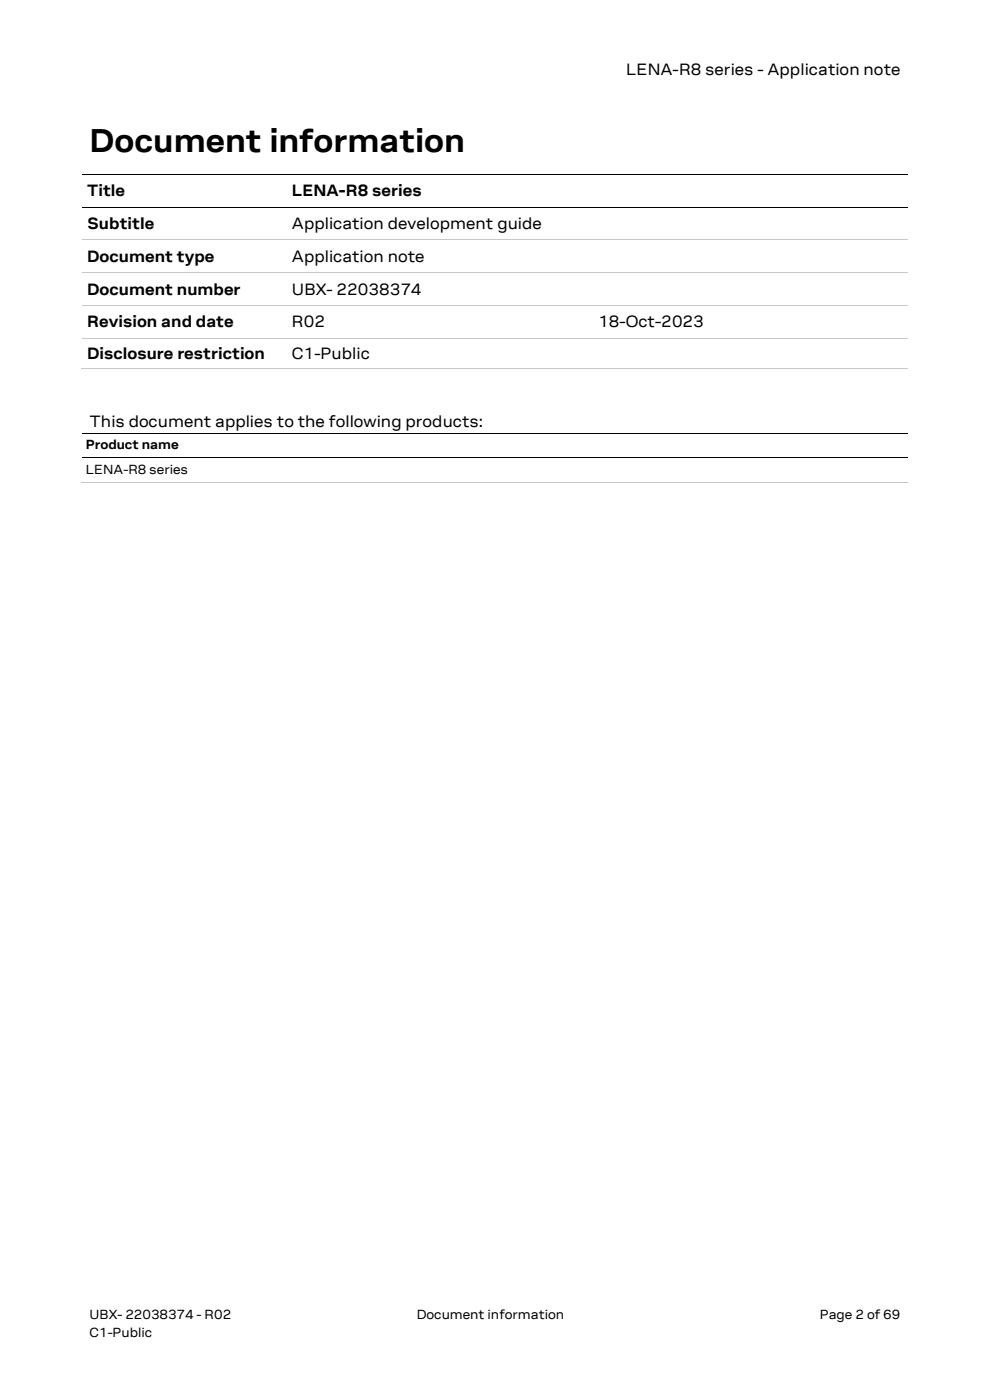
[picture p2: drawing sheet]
<svg xmlns="http://www.w3.org/2000/svg" width="210mm" height="297mm" viewBox="0 0 210 297" stroke-linecap="round" stroke-linejoin="round" font-family="sans-serif">
<defs><g id="words">
<text font-size="7.1" x="19" y="32.3">Document information</text>
<g font-size="3.5">
<text x="132.8" y="16">LENA-R8 series - Application note</text>
<text x="18.5" y="41.6">Title</text>
<text x="61.9" y="41.6">LENA-R8 series</text>
<text x="18.5" y="48.5">Subtitle</text>
<text x="61.9" y="48.6">Application development guide</text>
<text x="18.5" y="55.5">Document type</text>
<text x="61.9" y="55.5">Application note</text>
<text x="18.5" y="62.5">Document number</text>
<text x="61.9" y="62.5">UBX- 22038374</text>
<text x="18.5" y="69.4">Revision and date</text>
<text x="61.9" y="69.5">R02</text>
<text x="126.9" y="69.5">18-Oct-2023</text>
<text x="18.5" y="76.1">Disclosure restriction</text>
<text x="61.9" y="76.1">C1-Public</text>
<text x="19" y="90.6">This document applies to the following products:</text>
</g>
<g font-size="2.8">
<text x="18.2" y="95.4">Product name</text>
<text x="18.2" y="100.6">LENA-R8 series</text>
<text x="19" y="279.8">UBX- 22038374 - R02</text>
<text x="88.4" y="279.8">Document information</text>
<text x="173.9" y="279.8">Page 2 of 69</text>
<text x="19" y="283.6">C1-Public</text>
</g>
</g></defs>
<path d="M17.5 37h42.5M60.2 37h132.4M17.5 43.9h42.5M60.2 43.9h132.4" fill="none" stroke="#000" stroke-width=".21"/>
<g fill="#000">
<path d="M60 36.9h.2v.1h-.2z" fill-rule="evenodd"/>
<path d="M60 43.9h.2v.1h-.2z" fill-rule="evenodd"/>
</g>
<path d="M17.5 50.9h42.5" fill="none" stroke="#c8c8c8" stroke-width=".21"/>
<path d="M60 50.8h.2v.2h-.2z" fill-rule="evenodd" fill="#c8c8c8"/>
<path d="M60.2 50.9h64.8" fill="none" stroke="#c8c8c8" stroke-width=".21"/>
<path d="M125 50.8h.2v.2h-.2z" fill-rule="evenodd" fill="#c8c8c8"/>
<path d="M17.5 57.9h42.5M125.2 50.9h67.4" fill="none" stroke="#c8c8c8" stroke-width=".21"/>
<path d="M60 57.8h.2v.2h-.2z" fill-rule="evenodd" fill="#c8c8c8"/>
<path d="M60.2 57.9h64.8" fill="none" stroke="#c8c8c8" stroke-width=".21"/>
<path d="M125 57.8h.2v.2h-.2z" fill-rule="evenodd" fill="#c8c8c8"/>
<path d="M125.2 57.9h67.4M17.5 64.9h42.5" fill="none" stroke="#c8c8c8" stroke-width=".21"/>
<path d="M60 64.8h.2v.1h-.2z" fill-rule="evenodd" fill="#c8c8c8"/>
<path d="M60.2 64.9h64.8" fill="none" stroke="#c8c8c8" stroke-width=".21"/>
<path d="M125 64.8h.2v.1h-.2z" fill-rule="evenodd" fill="#c8c8c8"/>
<path d="M17.5 71.8h42.5M125.2 64.9h67.4" fill="none" stroke="#c8c8c8" stroke-width=".21"/>
<path d="M60 71.7h.2v.2h-.2z" fill-rule="evenodd" fill="#c8c8c8"/>
<path d="M60.2 71.8h64.8" fill="none" stroke="#c8c8c8" stroke-width=".21"/>
<path d="M125 71.7h.2v.2h-.2z" fill-rule="evenodd" fill="#c8c8c8"/>
<path d="M17.2 78.1h42.8M125.2 71.8h67.4" fill="none" stroke="#c8c8c8" stroke-width=".21"/>
<path d="M59.7 78h.2v.2h-.2z" fill-rule="evenodd" fill="#c8c8c8"/>
<path d="M59.9 78.1h65.1" fill="none" stroke="#c8c8c8" stroke-width=".21"/>
<path d="M124.8 78h.2v.2h-.2z" fill-rule="evenodd" fill="#c8c8c8"/>
<path d="M125 78.1h67.6" fill="none" stroke="#c8c8c8" stroke-width=".21"/>
<path d="M17.5 91.9h175.1M17.5 97.1h175.1" fill="none" stroke="#000" stroke-width=".21"/>
<path d="M17.2 102.3h175.4" fill="none" stroke="#c5c5c5" stroke-width=".21"/>
<use href="#words"/>
</svg>
